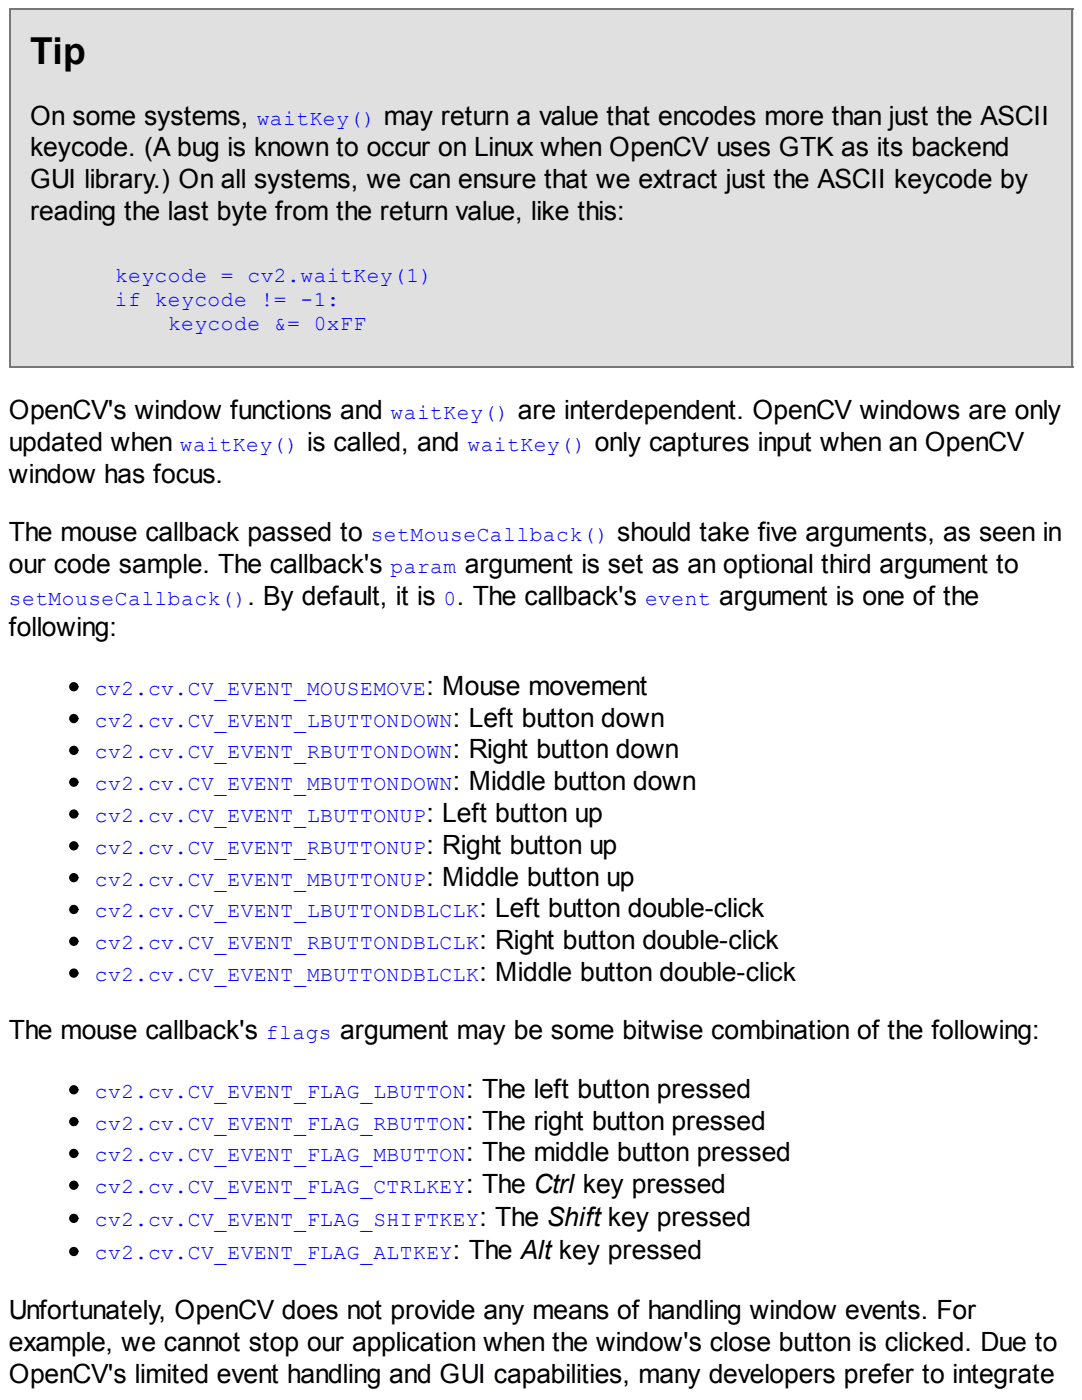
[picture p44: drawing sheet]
<svg xmlns="http://www.w3.org/2000/svg" width="216mm" height="279mm" viewBox="0 0 216 279" stroke-linecap="round" stroke-linejoin="round" font-family="sans-serif">
<defs><g id="words">
<text font-size="7.4" x="6" y="12.7">Tip</text>
<g font-size="5.3">
<text x="6" y="24.9">On some systems,</text>
<text x="76.6" y="24.9">may return a value that encodes more than just the ASCII</text>
<text x="6" y="31.2">keycode. (A bug is known to occur on Linux when OpenCV uses GTK as its backend</text>
<text x="6" y="37.6">GUI library.) On all systems, we can ensure that we extract just the ASCII keycode by</text>
<text x="6" y="43.9">reading the last byte from the return value, like this:</text>
<text x="1.8" y="83.6">OpenCV's window functions and</text>
<text x="103.3" y="83.6">are interdependent. OpenCV windows are only</text>
<text x="1.8" y="90">updated when</text>
<text x="61.3" y="90">is called, and</text>
<text x="118.7" y="90">only captures input when an OpenCV</text>
<text x="1.8" y="96.3">window has focus.</text>
<text x="1.8" y="107.9">The mouse callback passed to</text>
<text x="123.2" y="107.9">should take five arguments, as seen in</text>
<text x="1.8" y="114.3">our code sample. The callback's</text>
<text x="92.7" y="114.3">argument is set as an optional third argument to</text>
<text x="49.4" y="120.7">. By default, it is</text>
<text x="91.2" y="120.7">. The callback's</text>
<text x="143.5" y="120.7">argument is one of the</text>
<text x="1.8" y="127">following:</text>
<text x="85.1" y="138.6">: Mouse movement</text>
<text x="90.4" y="145">: Left button down</text>
<text x="90.4" y="151.3">: Right button down</text>
<text x="90.4" y="157.7">: Middle button down</text>
<text x="85.1" y="164">: Left button up</text>
<text x="85.1" y="170.4">: Right button up</text>
<text x="85.1" y="176.7">: Middle button up</text>
<text x="95.7" y="183.1">: Left button double-click</text>
<text x="95.7" y="189.4">: Right button double-click</text>
<text x="95.7" y="195.8">: Middle button double-click</text>
<text x="1.8" y="207.4">The mouse callback's</text>
<text x="67.9" y="207.4">argument may be some bitwise combination of the following:</text>
<text x="93" y="219.1">: The left button pressed</text>
<text x="93" y="225.4">: The right button pressed</text>
<text x="93" y="231.8">: The middle button pressed</text>
<text x="93" y="238.1">: The Ctrl key pressed</text>
<text x="95.7" y="244.7">: The Shift key pressed</text>
<text x="90.4" y="251.4">: The Alt key pressed</text>
<text x="1.8" y="263.3">Unfortunately, OpenCV does not provide any means of handling window events. For</text>
<text x="1.8" y="269.6">example, we cannot stop our application when the window's close button is clicked. Due to</text>
<text x="1.8" y="276">OpenCV's limited event handling and GUI capabilities, many developers prefer to integrate</text>
</g>
<g font-size="4.2" fill="#00f">
<text x="51.2" y="24.9">waitKey()</text>
<text x="22.9" y="56.4">keycode = cv2.waitKey(1)</text>
<text x="22.9" y="61.1">if keycode != -1:</text>
<text x="33.5" y="65.9">keycode &amp;= 0xFF</text>
<text x="77.9" y="83.6">waitKey()</text>
<text x="35.9" y="90">waitKey()</text>
<text x="93.3" y="90">waitKey()</text>
<text x="74" y="107.9">setMouseCallback()</text>
<text x="77.9" y="114.3">param</text>
<text x="1.8" y="120.7">setMouseCallback()</text>
<text x="88.5" y="120.7">0</text>
<text x="128.7" y="120.7">event</text>
<text x="19" y="138.6">cv2.cv.CV_EVENT_MOUSEMOVE</text>
<text x="19" y="145">cv2.cv.CV_EVENT_LBUTTONDOWN</text>
<text x="19" y="151.3">cv2.cv.CV_EVENT_RBUTTONDOWN</text>
<text x="19" y="157.7">cv2.cv.CV_EVENT_MBUTTONDOWN</text>
<text x="19" y="164">cv2.cv.CV_EVENT_LBUTTONUP</text>
<text x="19" y="170.4">cv2.cv.CV_EVENT_RBUTTONUP</text>
<text x="19" y="176.7">cv2.cv.CV_EVENT_MBUTTONUP</text>
<text x="19" y="183.1">cv2.cv.CV_EVENT_LBUTTONDBLCLK</text>
<text x="19" y="189.4">cv2.cv.CV_EVENT_RBUTTONDBLCLK</text>
<text x="19" y="195.8">cv2.cv.CV_EVENT_MBUTTONDBLCLK</text>
<text x="53.1" y="207.4">flags</text>
<text x="19" y="219.1">cv2.cv.CV_EVENT_FLAG_LBUTTON</text>
<text x="19" y="225.4">cv2.cv.CV_EVENT_FLAG_RBUTTON</text>
<text x="19" y="231.8">cv2.cv.CV_EVENT_FLAG_MBUTTON</text>
<text x="19" y="238.1">cv2.cv.CV_EVENT_FLAG_CTRLKEY</text>
<text x="19" y="244.7">cv2.cv.CV_EVENT_FLAG_SHIFTKEY</text>
<text x="19" y="251.4">cv2.cv.CV_EVENT_FLAG_ALTKEY</text>
</g>
</g></defs>
<path d="M1.8 1.6h212.3v71.7h-212.3z" fill="#e0e0e0"/>
<path d="M1.8 1.7h212.3M1.9 1.6v71.7M214 1.6v71.7M1.8 73.2h212.3" fill="none" stroke="#777" stroke-width=".26"/>
<g fill="#000" stroke="#000" stroke-width=".26">
<circle cx="14.7" cy="137.1" r=".79"/>
<circle cx="14.7" cy="156.1" r=".79"/>
<circle cx="14.7" cy="149.8" r=".79"/>
<circle cx="14.7" cy="143.4" r=".79"/>
<circle cx="14.7" cy="162.5" r=".79"/>
<circle cx="14.7" cy="168.8" r=".79"/>
<circle cx="14.7" cy="175.2" r=".79"/>
<circle cx="14.7" cy="187.9" r=".79"/>
<circle cx="14.7" cy="181.5" r=".79"/>
<circle cx="14.7" cy="194.2" r=".79"/>
<circle cx="14.7" cy="217.5" r=".79"/>
<circle cx="14.7" cy="236.5" r=".79"/>
<circle cx="14.7" cy="230.2" r=".79"/>
<circle cx="14.7" cy="223.8" r=".79"/>
<circle cx="14.7" cy="249.8" r=".79"/>
<circle cx="14.7" cy="243.2" r=".79"/>
</g>
<use href="#words"/>
</svg>
